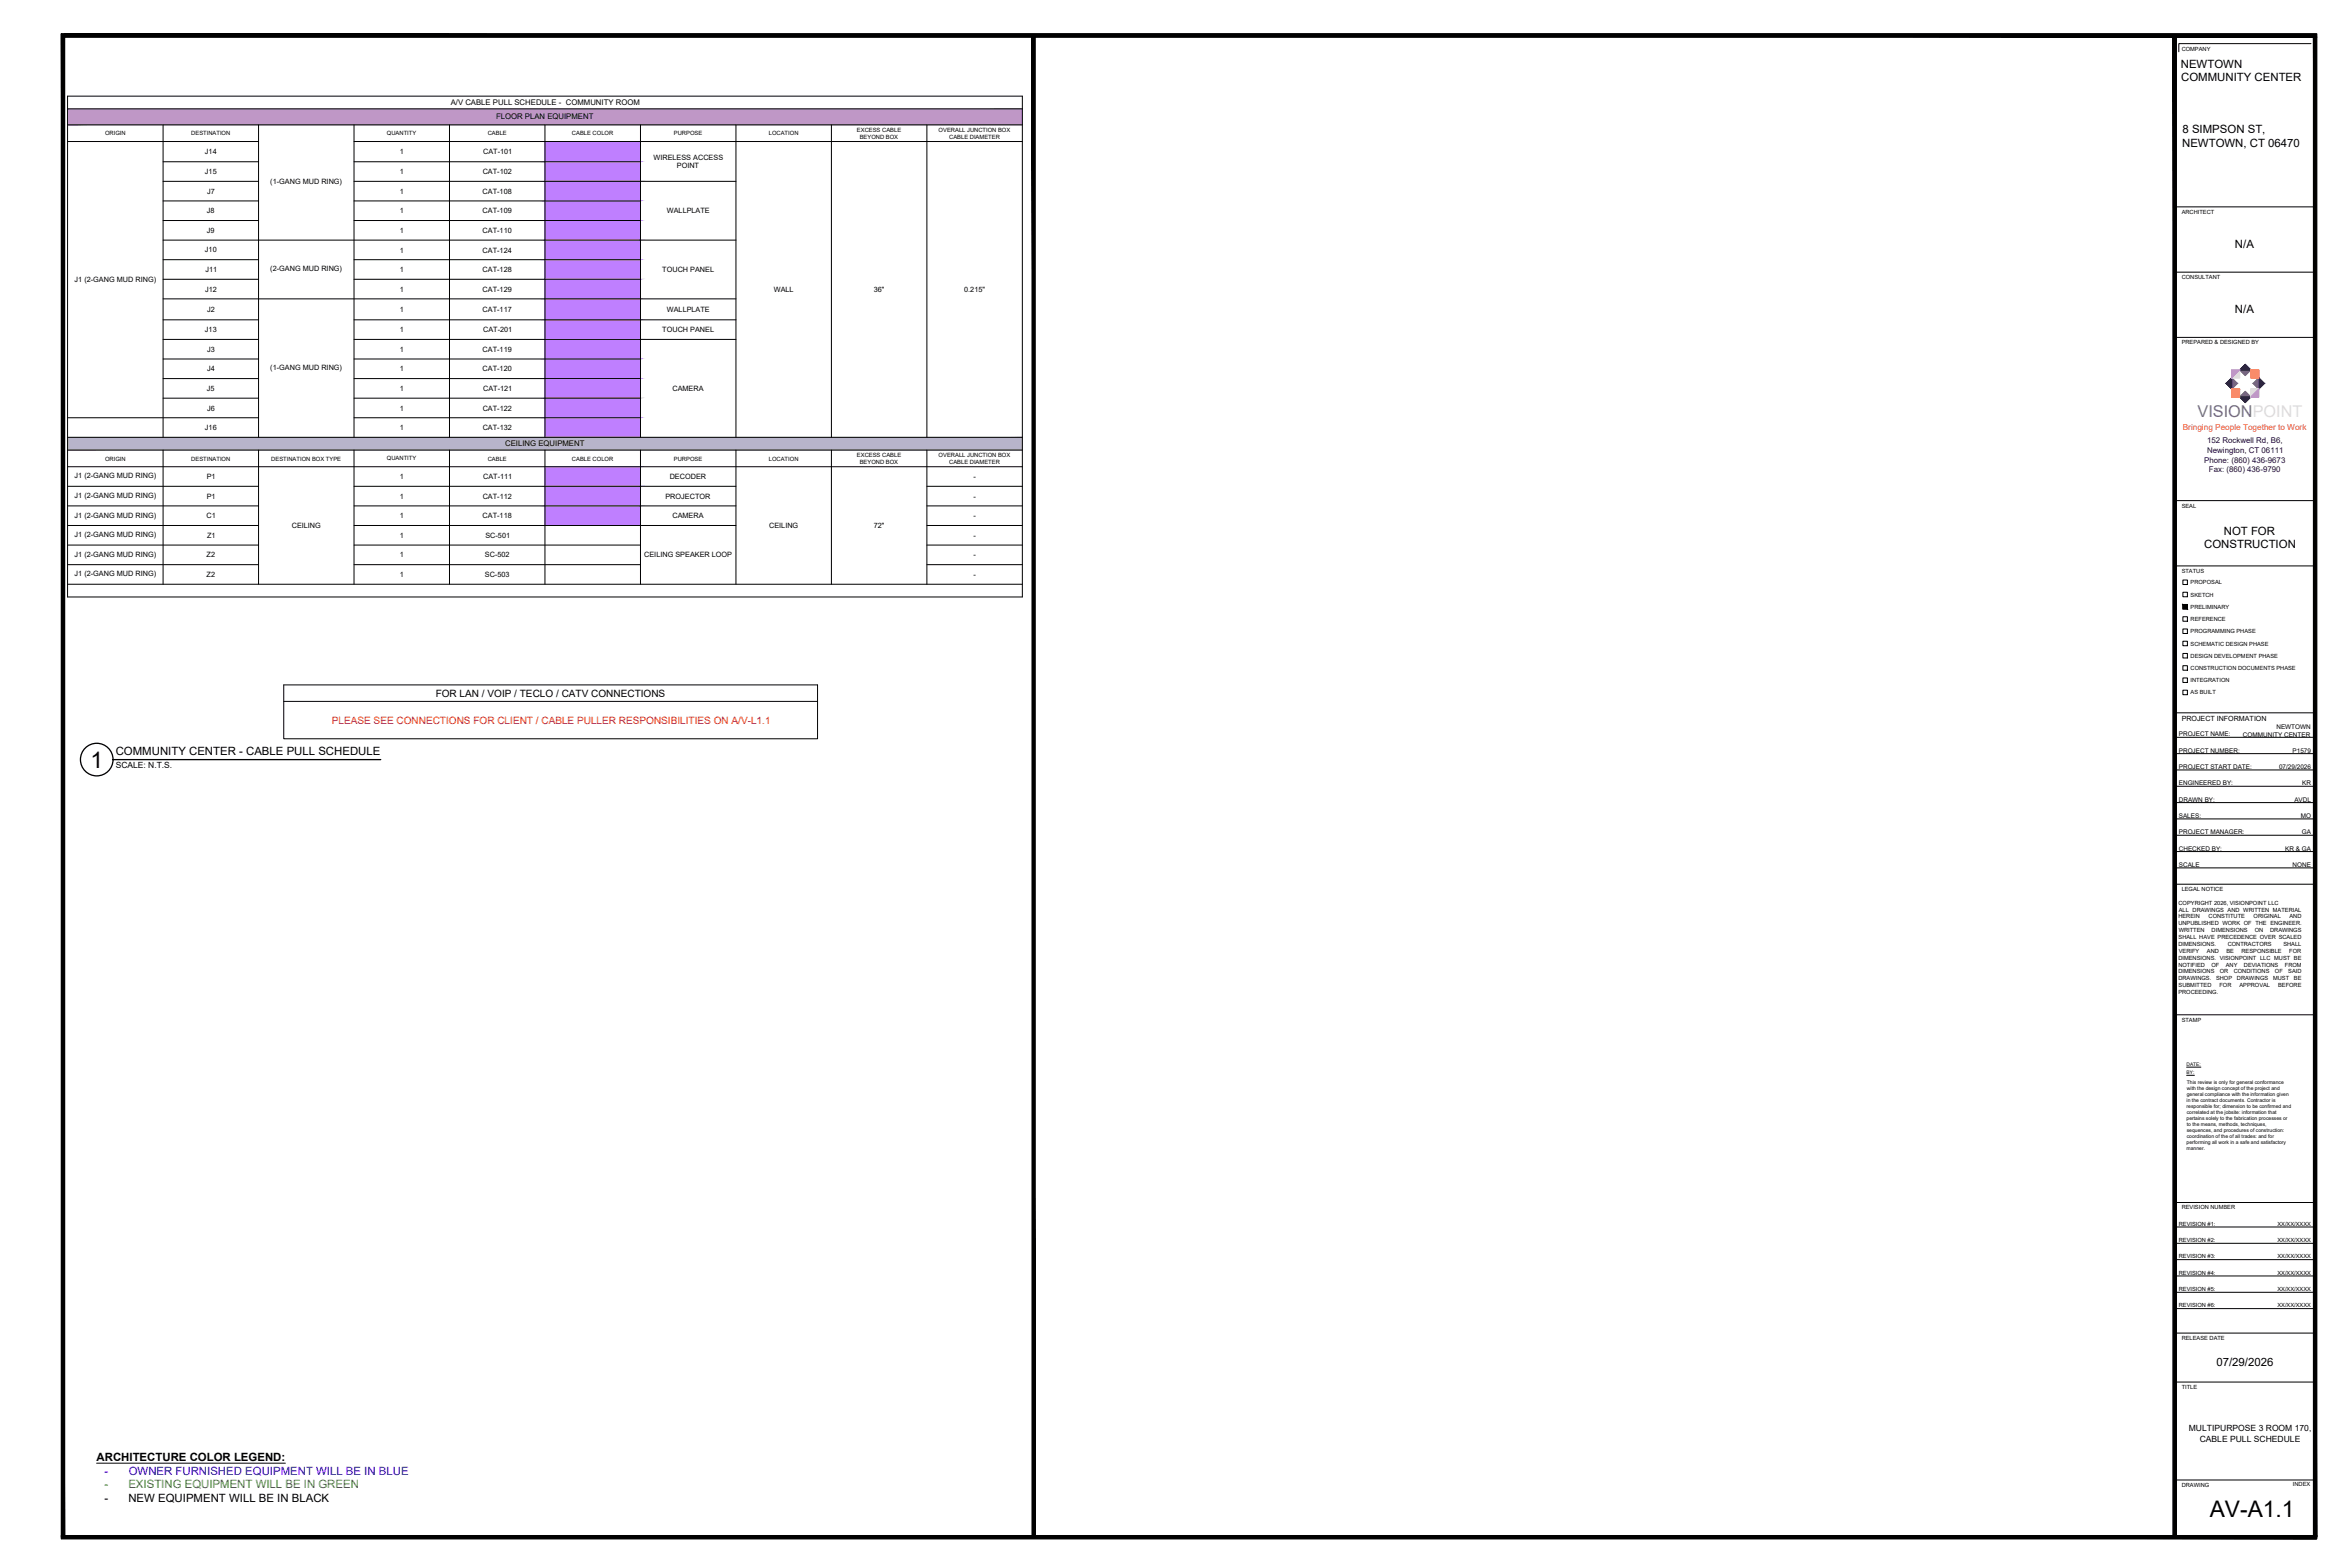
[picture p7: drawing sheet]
<svg xmlns="http://www.w3.org/2000/svg" width="914mm" height="610mm" viewBox="0 0 914 610" stroke-linecap="round" stroke-linejoin="round" font-family="sans-serif">
<defs><g id="words">
<g font-size="8.9">
<text x="35.2" y="298.7">1</text>
<text x="859.8" y="590.3">AV-A1.1</text>
</g>
<text font-size="6.3" fill="#6e6994" x="855.1" y="162.3">VISIONPOINT</text>
<g font-size="4.4">
<text x="848.6" y="26.4">NEWTOWN</text>
<text x="848.7" y="31.6">COMMUNITY CENTER</text>
<text x="849.2" y="51.9">8 SIMPSON ST,</text>
<text x="849.1" y="57">NEWTOWN, CT 06470</text>
<text x="869.6" y="96.3">N/A</text>
<text x="869.6" y="121.7">N/A</text>
<text x="865.3" y="207.9">NOT FOR</text>
<text x="857.6" y="213.3">CONSTRUCTION</text>
<text x="45" y="293.8">COMMUNITY CENTER - CABLE PULL SCHEDULE</text>
<text x="862.4" y="531.3">07/29/2026</text>
<text x="37.6" y="568.3">ARCHITECTURE COLOR LEGEND:</text>
<text x="40.6" y="584.3">-</text>
<text x="50" y="584.3">NEW EQUIPMENT WILL BE IN BLACK</text>
</g>
<g font-size="4.4" fill="#00f">
<text x="40.6" y="573.6">-</text>
<text x="50.1" y="573.6">OWNER FURNISHED EQUIPMENT WILL BE IN BLUE</text>
</g>
<g font-size="4.4" fill="#2eb800">
<text x="40.6" y="579">-</text>
<text x="50" y="579">EXISTING EQUIPMENT WILL BE IN GREEN</text>
</g>
<text font-size="3.9" x="169.5" y="271.1">FOR LAN / VOIP / TECLO / CATV CONNECTIONS</text>
<text font-size="3.9" fill="#f00" x="129.1" y="281.5">PLEASE SEE CONNECTIONS FOR CLIENT / CABLE PULLER RESPONSIBILITIES ON A/V-L1.1</text>
<g font-size="3.3">
<text x="45" y="298.7">SCALE: N.T.S.</text>
<text x="851.7" y="556.8">MULTIPURPOSE 3 ROOM 170,</text>
<text x="855.9" y="560.8">CABLE PULL SCHEDULE</text>
</g>
<text font-size="3.2" fill="#f15c22" x="849.4" y="167.4">Bringing People Together to Work</text>
<g font-size="3.1" fill="#10054c">
<text x="858.8" y="172.5">152 Rockwell Rd, B6,</text>
<text x="857.6" y="179.9">Phone: (860) 436-9673</text>
<text x="858.8" y="176.2">Newington, CT 06111</text>
<text x="859.5" y="183.7">Fax: (860) 436-9790</text>
</g>
<g font-size="3">
<text x="175.4" y="41">A/V CABLE PULL SCHEDULE - COMMUNITY ROOM</text>
<text x="193" y="46.5">FLOOR PLAN EQUIPMENT</text>
<text x="196.6" y="173.6">CEILING EQUIPMENT</text>
</g>
<g font-size="2.8">
<text x="79.8" y="60">J14</text>
<text x="155.6" y="60">1</text>
<text x="188" y="60">CAT-101</text>
<text x="254.3" y="62.1">WIRELESS ACCESS</text>
<text x="263.4" y="65.5">POINT</text>
<text x="79.8" y="67.7">J15</text>
<text x="105.2" y="71.7">(1-GANG MUD RING)</text>
<text x="155.6" y="67.8">1</text>
<text x="187.8" y="67.8">CAT-102</text>
<text x="80.6" y="75.4">J7</text>
<text x="155.6" y="75.4">1</text>
<text x="187.8" y="75.4">CAT-108</text>
<text x="80.5" y="83">J8</text>
<text x="155.6" y="83">1</text>
<text x="187.8" y="83">CAT-109</text>
<text x="259.5" y="83">WALLPLATE</text>
<text x="80.5" y="90.6">J9</text>
<text x="155.6" y="90.6">1</text>
<text x="187.8" y="90.6">CAT-110</text>
<text x="79.8" y="98.2">J10</text>
<text x="155.6" y="98.2">1</text>
<text x="187.8" y="98.2">CAT-124</text>
<text x="80" y="105.8">J11</text>
<text x="105.2" y="105.6">(2-GANG MUD RING)</text>
<text x="155.6" y="105.9">1</text>
<text x="187.8" y="105.9">CAT-128</text>
<text x="257.7" y="105.9">TOUCH PANEL</text>
<text x="29" y="109.5">J1 (2-GANG MUD RING)</text>
<text x="79.8" y="113.5">J12</text>
<text x="155.6" y="113.5">1</text>
<text x="187.8" y="113.5">CAT-129</text>
<text x="301.1" y="113.6">WALL</text>
<text x="340" y="113.6">36&quot;</text>
<text x="375.2" y="113.6">0.215&quot;</text>
<text x="80.6" y="121.3">J2</text>
<text x="155.6" y="121.4">1</text>
<text x="187.8" y="121.3">CAT-117</text>
<text x="259.5" y="121.3">WALLPLATE</text>
<text x="79.8" y="129.2">J13</text>
<text x="155.6" y="129.2">1</text>
<text x="188" y="129.2">CAT-201</text>
<text x="257.7" y="129.2">TOUCH PANEL</text>
<text x="80.6" y="136.9">J3</text>
<text x="155.6" y="136.9">1</text>
<text x="187.8" y="136.9">CAT-119</text>
<text x="105.2" y="143.9">(1-GANG MUD RING)</text>
<text x="80.6" y="144.5">J4</text>
<text x="155.6" y="144.5">1</text>
<text x="187.8" y="144.5">CAT-120</text>
<text x="80.5" y="152.1">J5</text>
<text x="155.6" y="152.1">1</text>
<text x="188" y="152.1">CAT-121</text>
<text x="261.6" y="152.1">CAMERA</text>
<text x="80.6" y="159.7">J6</text>
<text x="155.6" y="159.7">1</text>
<text x="187.8" y="159.7">CAT-122</text>
<text x="79.8" y="167.3">J16</text>
<text x="155.6" y="167.3">1</text>
<text x="187.8" y="167.3">CAT-132</text>
<text x="29" y="186.1">J1 (2-GANG MUD RING)</text>
<text x="80.4" y="186.4">P1</text>
<text x="155.6" y="186.4">1</text>
<text x="188" y="186.4">CAT-111</text>
<text x="260.6" y="186.4">DECODER</text>
<text x="378.8" y="186.4">-</text>
<text x="29" y="193.7">J1 (2-GANG MUD RING)</text>
<text x="80.4" y="194">P1</text>
<text x="155.6" y="194">1</text>
<text x="187.8" y="194">CAT-112</text>
<text x="258.9" y="194">PROJECTOR</text>
<text x="378.8" y="194">-</text>
<text x="29" y="201.4">J1 (2-GANG MUD RING)</text>
<text x="80.4" y="201.6">C1</text>
<text x="155.6" y="201.7">1</text>
<text x="187.8" y="201.6">CAT-118</text>
<text x="261.6" y="201.6">CAMERA</text>
<text x="378.8" y="201.6">-</text>
<text x="29" y="209">J1 (2-GANG MUD RING)</text>
<text x="80.6" y="209.3">Z1</text>
<text x="113.5" y="205.4">CEILING</text>
<text x="155.6" y="209.3">1</text>
<text x="188.9" y="209.3">SC-501</text>
<text x="299.3" y="205.4">CEILING</text>
<text x="340" y="205.5">72&quot;</text>
<text x="378.8" y="209.3">-</text>
<text x="29" y="216.6">J1 (2-GANG MUD RING)</text>
<text x="80.4" y="216.9">Z2</text>
<text x="155.6" y="216.9">1</text>
<text x="188.7" y="216.9">SC-502</text>
<text x="250.7" y="216.9">CEILING SPEAKER LOOP</text>
<text x="378.8" y="216.9">-</text>
<text x="29" y="224.2">J1 (2-GANG MUD RING)</text>
<text x="80.4" y="224.5">Z2</text>
<text x="155.6" y="224.5">1</text>
<text x="188.7" y="224.5">SC-503</text>
<text x="378.8" y="224.5">-</text>
<text x="848.9" y="280.4">PROJECT INFORMATION</text>
</g>
<g font-size="2.5">
<text x="847.8" y="286.5">PROJECT NAME:</text>
<text x="872.7" y="286.6">COMMUNITY CENTER</text>
<text x="885.8" y="283.6">NEWTOWN</text>
<text x="847.8" y="292.8">PROJECT NUMBER:</text>
<text x="892" y="292.8">P1579</text>
<text x="847.8" y="299.2">PROJECT START DATE:</text>
<text x="886.8" y="299.2">07/29/2026</text>
<text x="847.8" y="305.5">ENGINEERED BY:</text>
<text x="895.8" y="305.5">KR</text>
<text x="847.8" y="311.9">DRAWN BY:</text>
<text x="892.7" y="311.9">AVDL</text>
<text x="847.8" y="318.2">SALES:</text>
<text x="895.2" y="318.2">MO</text>
<text x="847.8" y="324.6">PROJECT MANAGER:</text>
<text x="895.6" y="324.6">GA</text>
<text x="847.8" y="330.9">CHECKED BY:</text>
<text x="889.1" y="330.9">KR &amp; GA</text>
<text x="847.8" y="337.3">SCALE</text>
<text x="892" y="337.3">NONE</text>
</g>
<g font-size="2.3">
<text x="40.9" y="52.6">ORIGIN</text>
<text x="74.4" y="52.6">DESTINATION</text>
<text x="150.6" y="52.6">QUANTITY</text>
<text x="189.8" y="52.6">CABLE</text>
<text x="222.5" y="52.6">CABLE COLOR</text>
<text x="262.2" y="52.6">PURPOSE</text>
<text x="299.1" y="52.6">LOCATION</text>
<text x="333.4" y="51.2">EXCESS CABLE</text>
<text x="334.5" y="54">BEYOND BOX</text>
<text x="365.2" y="51.3">OVERALL JUNCTION BOX</text>
<text x="369.3" y="54">CABLE DIAMETER</text>
<text x="40.9" y="179.2">ORIGIN</text>
<text x="74.4" y="179.2">DESTINATION</text>
<text x="105.6" y="179.2">DESTINATION BOX TYPE</text>
<text x="150.6" y="179.1">QUANTITY</text>
<text x="189.8" y="179.2">CABLE</text>
<text x="222.5" y="179.2">CABLE COLOR</text>
<text x="262.2" y="179.2">PURPOSE</text>
<text x="299.1" y="179.2">LOCATION</text>
<text x="333.4" y="177.8">EXCESS CABLE</text>
<text x="365.2" y="177.8">OVERALL JUNCTION BOX</text>
<text x="334.5" y="180.5">BEYOND BOX</text>
<text x="369.3" y="180.5">CABLE DIAMETER</text>
</g>
<g font-size="2.2">
<text x="848.9" y="19.7">COMPANY</text>
<text x="848.9" y="83.2">ARCHITECT</text>
<text x="848.9" y="108.6">CONSULTANT</text>
<text x="848.9" y="134">PREPARED &amp; DESIGNED BY</text>
<text x="848.9" y="197.5">SEAL</text>
<text x="848.9" y="222.9">STATUS</text>
<text x="852.4" y="227.3">PROPOSAL</text>
<text x="852.4" y="232.1">SKETCH</text>
<text x="852.4" y="236.8">PRELIMINARY</text>
<text x="852.4" y="241.6">REFERENCE</text>
<text x="852.4" y="246.4">PROGRAMMING PHASE</text>
<text x="852.4" y="251.1">SCHEMATIC DESIGN PHASE</text>
<text x="852.4" y="255.9">DESIGN DEVELOPMENT PHASE</text>
<text x="852.4" y="260.6">CONSTRUCTION DOCUMENTS PHASE</text>
<text x="852.4" y="265.4">INTEGRATION</text>
<text x="852.4" y="270.2">AS BUILT</text>
<text x="848.9" y="346.7">LEGAL NOTICE</text>
<text x="847.7" y="351.9">COPYRIGHT 2026, VISIONPOINT LLC</text>
<text x="847.6" y="357.3">HEREIN</text>
<text x="847.6" y="360">UNPUBLISHED WORK OF THE ENGINEER.</text>
<text x="847.8" y="354.6">ALL DRAWINGS AND WRITTEN MATERIAL</text>
<text x="859.4" y="357.3">CONSTITUTE</text>
<text x="876.9" y="357.3">ORIGINAL</text>
<text x="890.9" y="357.3">AND</text>
<text x="847.7" y="365.3">SHALL HAVE PRECEDENCE OVER SCALED</text>
<text x="847.8" y="362.6">WRITTEN</text>
<text x="860.6" y="362.6">DIMENSIONS</text>
<text x="877.3" y="362.6">ON</text>
<text x="883.3" y="362.6">DRAWINGS</text>
<text x="847.6" y="368">DIMENSIONS.</text>
<text x="847.8" y="370.7">VERIFY</text>
<text x="858.7" y="370.7">AND</text>
<text x="866.3" y="370.7">BE</text>
<text x="866.8" y="368">CONTRACTORS</text>
<text x="872.2" y="370.7">RESPONSIBLE</text>
<text x="888.5" y="368">SHALL</text>
<text x="890.8" y="370.7">FOR</text>
<text x="847.6" y="373.3">DIMENSIONS. VISIONPOINT LLC MUST BE</text>
<text x="847.6" y="376">NOTIFIED</text>
<text x="860.5" y="376">OF</text>
<text x="866.1" y="376">ANY</text>
<text x="873.1" y="376">DEVIATIONS</text>
<text x="889.1" y="376">FROM</text>
<text x="847.6" y="378.7">DIMENSIONS</text>
<text x="847.6" y="381.4">DRAWINGS.</text>
<text x="862.3" y="381.4">SHOP</text>
<text x="863.8" y="378.7">OR</text>
<text x="869.2" y="378.7">CONDITIONS</text>
<text x="870.4" y="381.4">DRAWINGS</text>
<text x="884.4" y="381.4">MUST</text>
<text x="885.2" y="378.7">OF</text>
<text x="890.4" y="378.7">SAID</text>
<text x="892.6" y="381.4">BE</text>
<text x="847.6" y="386.7">PROCEEDING.</text>
<text x="847.7" y="384">SUBMITTED</text>
<text x="863.6" y="384">FOR</text>
<text x="871.4" y="384">APPROVAL</text>
<text x="886.4" y="384">BEFORE</text>
<text x="848.9" y="397.5">STAMP</text>
<text x="848.9" y="470.5">REVISION NUMBER</text>
<text x="847.8" y="476.8">REVISION #1:</text>
<text x="886.2" y="476.8">XX/XX/XXXX</text>
<text x="847.8" y="483.1">REVISION #2:</text>
<text x="886.2" y="483.1">XX/XX/XXXX</text>
<text x="847.8" y="489.5">REVISION #3:</text>
<text x="886.2" y="489.5">XX/XX/XXXX</text>
<text x="847.8" y="495.8">REVISION #4:</text>
<text x="886.2" y="495.8">XX/XX/XXXX</text>
<text x="847.8" y="502.2">REVISION #5:</text>
<text x="886.2" y="502.2">XX/XX/XXXX</text>
<text x="847.8" y="508.5">REVISION #6:</text>
<text x="886.2" y="508.5">XX/XX/XXXX</text>
<text x="848.9" y="521.3">RELEASE DATE</text>
<text x="848.9" y="540.4">TITLE</text>
<text x="848.9" y="578.5">DRAWING</text>
<text x="892.2" y="578.2">INDEX</text>
</g>
<g font-size="2">
<text x="850.9" y="421.6">This review is only for general conformance</text>
<text x="851" y="424">with the design concept of the project and</text>
<text x="850.8" y="428.7">in the contract documents. Contractor is</text>
<text x="850.8" y="431.1">responsible for; dimension to be confirmed and</text>
<text x="850.9" y="426.3">general compliance with the information given</text>
<text x="850.8" y="435.8">pertains solely to the fabrication processes or</text>
<text x="850.9" y="433.4">correlated at the jobsite: information that</text>
<text x="850.9" y="440.5">sequences, and procedures of construction:</text>
<text x="850.9" y="442.9">coordination of the of all trades: and for</text>
<text x="850.9" y="438.1">to the means, methods, techniques,</text>
<text x="850.8" y="445.2">performing all work in a safe and satisfactory</text>
<text x="850.8" y="447.6">manner.</text>
</g>
<g font-size="1.9">
<text x="850.8" y="414.7">DATE:</text>
<text x="850.8" y="417.9">BY:</text>
</g>
</g></defs>
<!-- layer: 0 -->
<g fill="none" stroke="#000" stroke-width=".39">
<path d="M23.9 13.2h1.2v584.8h-1.2zM25.1 13.2h876.3v1.2h-876.3zM845.6 14.2h1.2v583.1h-1.2zM899.2 17h-51.4v3.2M900.2 14.4h1.2v583.6h-1.2zM26.3 37.4h371.5v194.8h-371.5zM26.3 42.4h371.5M26.3 48.6h371.5M26.3 55.1h74.3M63.5 48.6v121.5M100.6 48.6v121.5M137.8 48.6v121.5"/>
<path d="M137.8 55.1h260M174.9 48.6v121.5M212 48.6v121.5M249.2 48.6v121.5M286.4 48.6v121.5M323.5 48.6v121.5M360.7 48.6v121.5M63.5 62.9h37.1M63.5 70.5h37.1M63.5 78.2h37.1M137.8 62.9h111.4M137.8 70.5h148.6"/>
<path d="M137.8 78.2h111.4M63.5 85.8h37.1M63.5 93.4h222.9M137.8 85.8h111.4M900.2 80.5h-54.1v3.2M63.5 101h37.1M63.5 108.6h37.1M63.5 116.3h222.9M137.8 101h111.4M137.8 108.6h111.4M900.2 105.9h-54v3.2M63.5 124.4h37.1"/>
<path d="M63.5 132h37.1M63.5 139.7h37.1M137.8 124.4h148.6M137.8 132h148.6M137.8 139.7h111.4M900.2 131.3h-54.1v3.1M63.5 147.3h37.1M63.5 154.9h37.1M137.8 147.3h111.4M137.8 154.9h111.4M26.3 162.5h74.3M26.3 170.1h371.5"/>
<path d="M26.3 175.1h371.5M63.5 175.1v52.2M100.6 175.1v52.2M137.8 162.5h111.4M137.8 175.1v52.2M174.9 175.1v52.2M212 175.1v52.2M249.2 175.1v52.2M286.4 175.1v52.2M323.5 175.1v52.2M360.7 175.1v52.2M26.3 181.6h371.5"/>
<path d="M26.3 189.2h74.3M26.3 196.8h74.3M137.8 189.2h148.6M137.8 196.8h148.6M360.7 189.2h37.1M360.7 196.8h37.1M900.2 194.8h-53.8v3.1M26.3 204.4h74.3M26.3 212h74.3M26.3 219.7h74.3M137.8 204.4h148.6M137.8 212h111.4"/>
<path d="M137.8 219.7h111.4M360.7 204.4h37.1M360.7 212h37.1M360.7 219.7h37.1M26.3 227.3h371.5M849.4 239.9h1.7v1.8h-1.7zM849.4 225.6h1.7v1.8h-1.7zM849.4 230.4h1.7v1.8h-1.7zM849.4 235.2h1.7v1.7h-1.7zM900.2 220.2h-53.9v3.1M849.4 244.7h1.7v1.7h-1.7zM849.4 249.4h1.7v1.8h-1.7z"/>
<path d="M849.4 254.2h1.7v1.8h-1.7zM849.4 259h1.7v1.7h-1.7zM110.4 266.4h207.7v21h-207.7zM110.4 272.9h207.7M849.4 268.5h1.7v1.8h-1.7zM849.4 263.7h1.7v1.8h-1.7zM900.2 277.3h-53.8v3.2M846.8 299.5h53.4M846.8 293.2h53.4M846.8 286.8h53.4M846.8 305.9h53.4M846.8 312.2h53.4"/>
<path d="M846.8 318.6h53.4M846.8 324.9h53.4M846.8 331.3h53.4M846.8 337.6h53.4M900.2 344h-53.4v3.2M900.2 394.8h-53.4v3.2M850.8 415.1h5.6M850.8 418.3h3.1M846.8 477.3h53.4M900.2 467.8h-53.4v3.2M846.8 496.4h53.4M846.8 490h53.4"/>
<path d="M846.8 483.7h53.4M846.8 502.7h53.4M846.8 509.1h53.4M900.2 518.6h-53.4v3.2M900.2 537.7h-53.4v3.1M900.2 575.8h-53.4v3.1M23.9 597.3h877.5v1.3h-877.5z"/>
</g>
<g fill="#bf97c6" stroke="#bf97c6" stroke-width=".39">
<path d="M868.4 143.9h3.1l-3.1 3.1z"/>
<path d="M26.3 42.4h371.5l-371.5 6.2zM26.3 48.6h371.5v-6.2z"/>
<path d="M878.9 151.3v3.1h-3.1zM875.8 154.4h3.1z"/>
</g>
<g fill="#bf7fff" stroke="#bf7fff" stroke-width=".39">
<path d="M212 55.1h37.2l-37.2 7.8zM212 62.9h37.2v-7.8zM212 62.9h37.2l-37.2 7.6zM212 70.5h37.2v-7.6zM212 70.5h37.2l-37.2 7.7zM212 78.2h37.2v-7.7zM212 78.2h37.2l-37.2 7.6zM212 85.8h37.2v-7.6zM212 85.8h37.2l-37.2 7.6zM212 93.4h37.2v-7.6zM212 93.4h37.2l-37.2 7.6zM212 101h37.2v-7.6zM212 101h37.2l-37.2 7.6zM212 108.6h37.2v-7.6zM212 108.6h37.2l-37.2 7.7zM212 116.3h37.2v-7.7zM212 116.3h37.2l-37.2 8.1zM212 124.4h37.2v-8.1zM212 124.4h37.2l-37.2 7.6zM212 132h37.2v-7.6zM212 132h37.2l-37.2 7.7zM212 139.7h37.2v-7.7zM212 139.7h37.2l-37.2 7.6zM212 147.3h37.2v-7.6zM212 147.3h37.2l-37.2 7.6zM212 154.9h37.2v-7.6zM212 154.9h37.2l-37.2 7.6zM212 162.5h37.2v-7.6zM212 162.5h37.2l-37.2 7.6zM212 170.1h37.2v-7.6z"/>
<path d="M212 181.6h37.2l-37.2 7.6zM212 189.2h37.2v-7.6zM212 189.2h37.2l-37.2 7.6zM212 196.8h37.2v-7.6zM212 196.8h37.2l-37.2 7.6zM212 204.4h37.2v-7.6z"/>
</g>
<path d="M26.3 170.1h371.5l-371.5 5zM26.3 175.1h371.5v-5z" fill="#b7b4ca" stroke="#b7b4ca" stroke-width=".39"/>
<g fill="#000" stroke="#000" stroke-width=".39">
<path d="M23.9 13.2l1.2 584.8v-584.8zM23.9 13.2l1.2 584.8h-1.2z"/>
<path d="M845.6 14.2l1.2 583.1v-583.1zM845.6 14.2l1.2 583.1h-1.2z"/>
<path d="M25.1 13.2l876.3 1.2v-1.2zM25.1 13.2l876.3 1.2h-876.3z"/>
<path d="M900.2 14.4l1.2 583.6v-583.6zM900.2 14.4l1.2 583.6h-1.2z"/>
<path d="M849.4 235.2l1.7 1.7v-1.7zM849.4 235.2l1.7 1.7h-1.7z"/>
<path d="M401.6 14v583.3h1.2zM401.6 14h1.2v583.3z"/>
<path d="M23.9 597.3l877.5 1.3v-1.3zM23.9 597.3l877.5 1.3h-877.5z"/>
</g>
<g fill="#6e6994" stroke="#6e6994" stroke-width=".39">
<path d="M871.5 143.9h4.3l-2.2 2.2z"/>
<path d="M868.4 147l2.2 2.2h-2.2z"/>
<path d="M878.9 147v2.2h-2.2z"/>
<path d="M868.4 149.2h2.2l-2.2 2.1z"/>
<path d="M876.7 149.2h2.2v2.1z"/>
<path d="M873.6 152.3l2.2 2.1h-4.3z"/>
</g>
<path d="M868.4 147l2.2 2.2-2.2 2.1zM871.5 143.9h4.3l-2.2 2.2zM871.5 154.4l2.1-2.1 2.2 2.1zM876.7 149.2l2.2-2.2v4.3z" fill="none" stroke="#6e6994" stroke-width=".39"/>
<g fill="#10054c" stroke="#10054c" stroke-width=".39">
<path d="M873.6 141.7l2.2 2.2h-4.3z"/>
<path d="M868.4 147v2.2h-2.2z"/>
<path d="M878.9 147l2.2 2.2h-2.2z"/>
<path d="M866.2 149.2h2.2v2.1z"/>
<path d="M878.9 149.2h2.2l-2.2 2.1z"/>
<path d="M871.5 154.4h4.3l-2.2 2.2z"/>
</g>
<path d="M866.2 149.2l2.2-2.2v4.3zM871.5 143.9l2.1-2.2 2.2 2.2zM871.5 154.4h4.3l-2.2 2.2zM878.9 147l2.2 2.2-2.2 2.1z" fill="none" stroke="#10054c" stroke-width=".39"/>
<g fill="#e2d1e6" stroke="#e2d1e6" stroke-width=".39">
<path d="M868.4 147l3.1-3.1v3.1zM868.4 147h3.1z"/>
<path d="M875.8 151.3h3.1zM875.8 151.3v3.1l3.1-3.1z"/>
</g>
<path d="M868.4 147l3.1-3.1v3.1zM875.8 151.3h3.1l-3.1 3.1z" fill="none" stroke="#e2d1e6" stroke-width=".39"/>
<g fill="#f15c22" stroke="#f15c22" stroke-width=".39">
<path d="M875.8 143.9h3.1v3.1z"/>
<path d="M868.4 151.3l3.1 3.1h-3.1zM868.4 154.4h3.1z"/>
</g>
<path d="M868.4 143.9h3.1l-3.1 3.1zM878.9 151.3v3.1h-3.1z" fill="none" stroke="#bf97c6" stroke-width=".39"/>
<g fill="#f58026" stroke="#f58026" stroke-width=".39">
<path d="M875.8 143.9l3.1 3.1h-3.1zM875.8 147h3.1z"/>
<path d="M868.4 151.3h3.1zM868.4 151.3h3.1v3.1z"/>
</g>
<path d="M868.4 151.3h3.1v3.1zM875.8 143.9l3.1 3.1h-3.1z" fill="none" stroke="#f58026" stroke-width=".39"/>
<path d="M868.4 151.3l3.1 3.1h-3.1zM875.8 143.9h3.1v3.1z" fill="none" stroke="#f15c22" stroke-width=".39"/>
<!-- layer: VP-(TitleBlock) Annotation -->
<g fill="none" stroke="#000" stroke-width=".51">
<path d="M44 295.5h104.1"/>
<circle cx="37.6" cy="295.5" r="6.3"/>
</g>
<!-- layer: EXISTING EQUIPMENT -->
<path d="M37.6 569.2h73.4" fill="none" stroke="#000" stroke-width=".39"/>
<use href="#words"/>
</svg>
